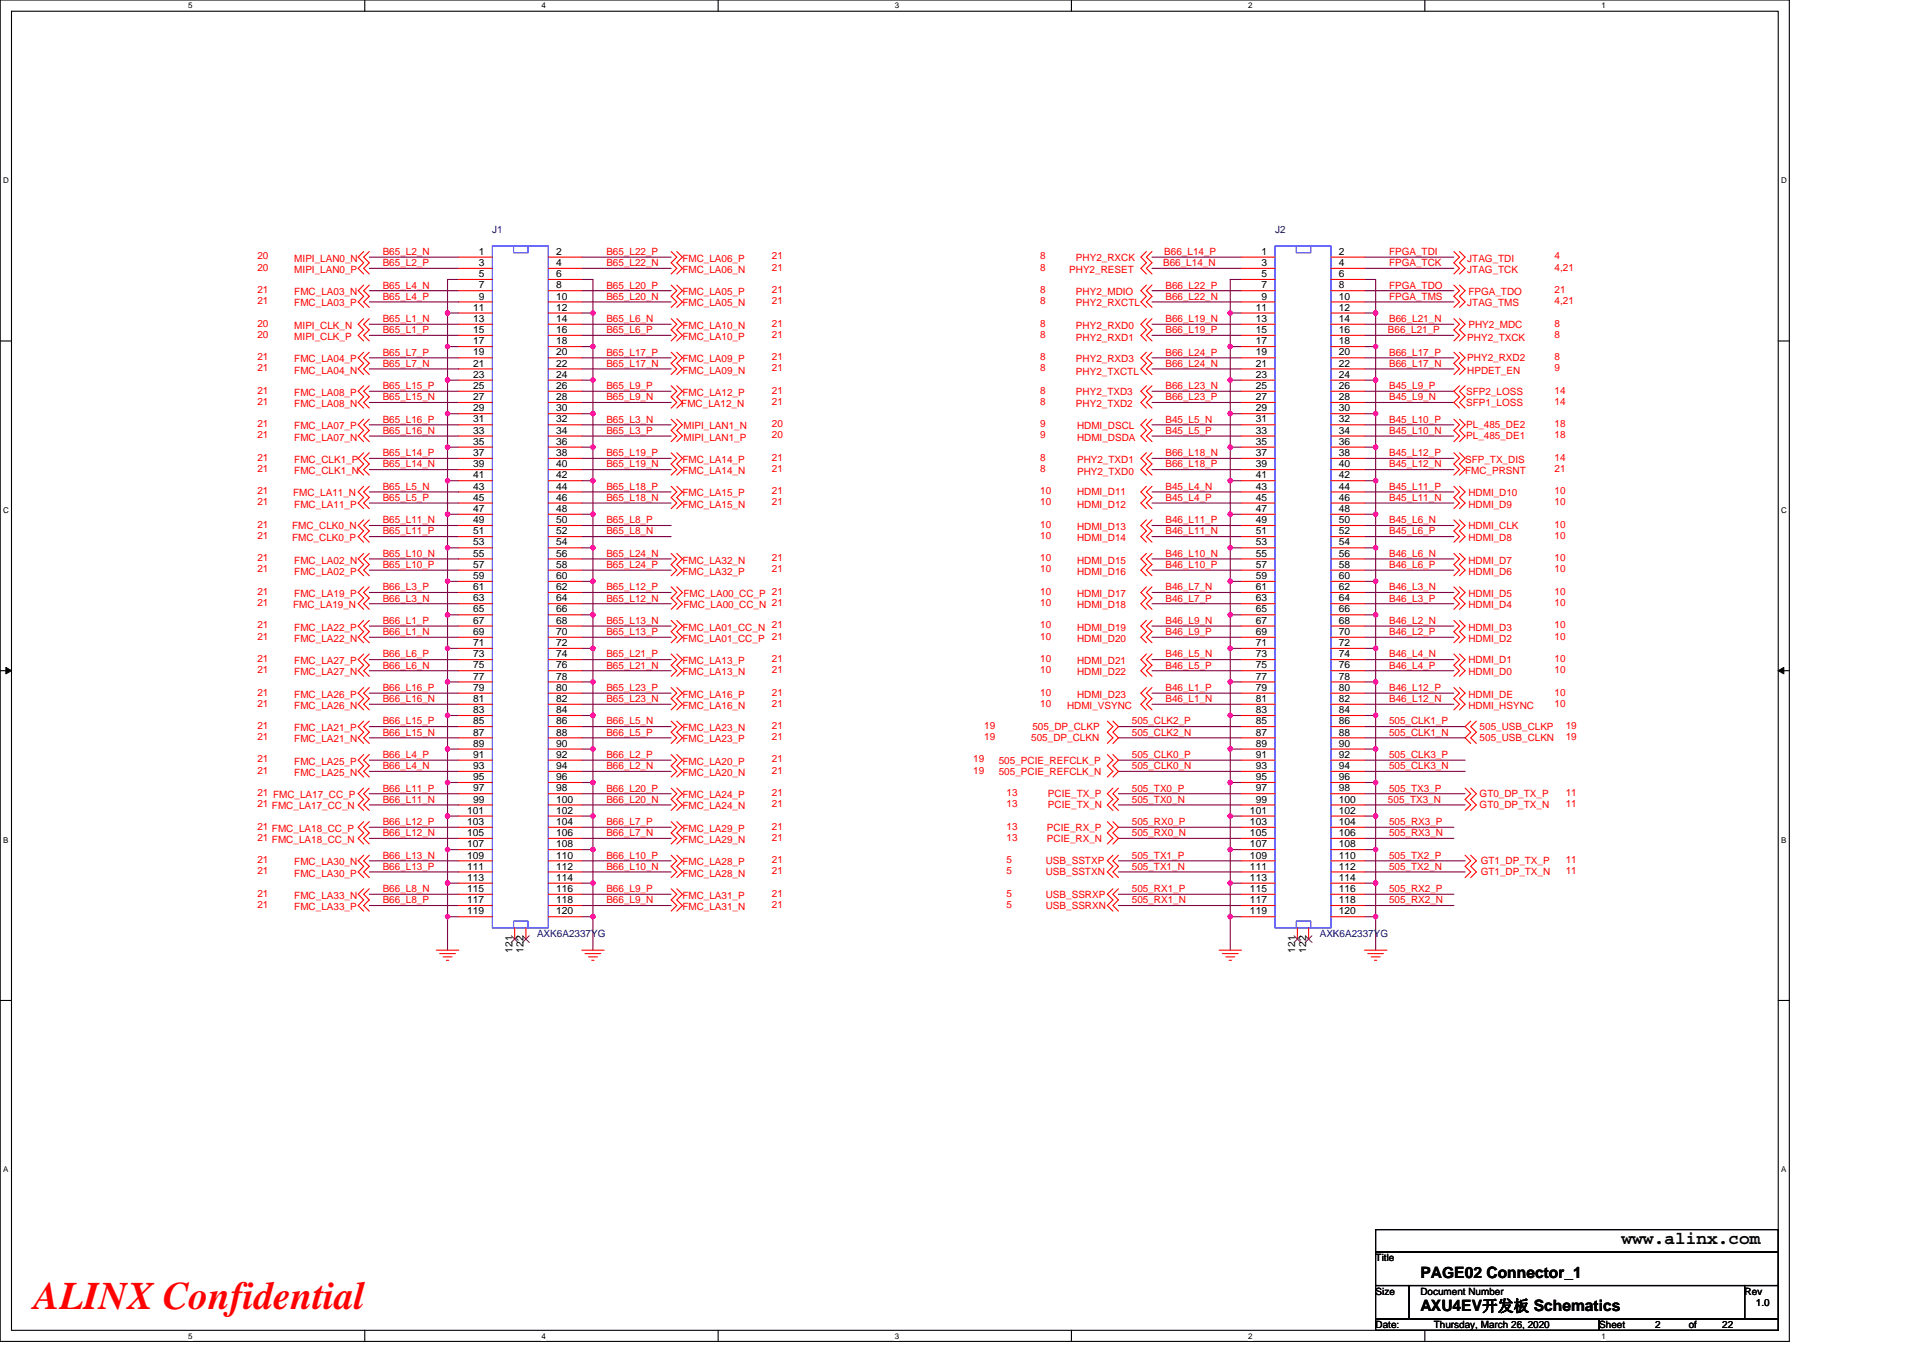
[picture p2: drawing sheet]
<svg xmlns="http://www.w3.org/2000/svg" width="297mm" height="210mm" viewBox="0 0 297 210" stroke-linecap="round" stroke-linejoin="round" font-family="sans-serif">
<defs><g id="words">
<text font-size="6" fill="#f00" x="5.2" y="202.3">ALINX Confidential</text>
<text font-size="2.8" x="250.5" y="192.3">www.alinx.com</text>
<g font-size="2.4">
<text x="219.4" y="197.4">PAGE02 Connector_1</text>
<text x="219.4" y="202.6">AXU4EV开发板 Schematics</text>
</g>
<g font-size="1.5" fill="#000080">
<text x="76" y="35.9">J1</text>
<text x="197" y="35.9">J2</text>
<text x="82.9" y="144.8">AXK6A2337YG</text>
<text x="203.9" y="144.8">AXK6A2337YG</text>
</g>
<g font-size="1.5" fill="#f00">
<text x="39.8" y="40.1">20</text>
<text x="39.8" y="41.8">20</text>
<text x="45.5" y="40.4">MIPI_LAN0_N</text>
<text x="59.1" y="39.4">B65_L2_N</text>
<text x="59.1" y="41.1">B65_L2_P</text>
<text x="93.7" y="39.4">B65_L22_P</text>
<text x="93.7" y="41.1">B65_L22_N</text>
<text x="105.4" y="40.4">FMC_LA06_P</text>
<text x="119.2" y="40.1">21</text>
<text x="119.2" y="41.8">21</text>
<text x="160.7" y="41.8">8</text>
<text x="160.7" y="40.1">8</text>
<text x="166.2" y="40.3">PHY2_RXCK</text>
<text x="179.7" y="41.1">B66_L14_N</text>
<text x="179.8" y="39.4">B66_L14_P</text>
<text x="214.6" y="39.4">FPGA_TDI</text>
<text x="214.6" y="41.1">FPGA_TCK</text>
<text x="226.6" y="40.4">JTAG_TDI</text>
<text x="240.1" y="41.8">4,21</text>
<text x="240.1" y="40.1">4</text>
<text x="39.8" y="47">21</text>
<text x="39.8" y="45.3">21</text>
<text x="45.5" y="47.3">FMC_LA03_P</text>
<text x="45.5" y="45.6">FMC_LA03_N</text>
<text x="45.5" y="42.2">MIPI_LAN0_P</text>
<text x="59.1" y="44.6">B65_L4_N</text>
<text x="59.1" y="46.3">B65_L4_P</text>
<text x="93.7" y="44.6">B65_L20_P</text>
<text x="93.7" y="46.3">B65_L20_N</text>
<text x="105.4" y="42.2">FMC_LA06_N</text>
<text x="105.4" y="47.3">FMC_LA05_N</text>
<text x="105.4" y="45.6">FMC_LA05_P</text>
<text x="119.2" y="47">21</text>
<text x="119.2" y="45.3">21</text>
<text x="160.7" y="47">8</text>
<text x="160.7" y="45.3">8</text>
<text x="165.2" y="42.2">PHY2_RESET</text>
<text x="166.2" y="47.3">PHY2_RXCTL</text>
<text x="166.2" y="45.6">PHY2_MDIO</text>
<text x="180" y="46.3">B66_L22_N</text>
<text x="180" y="44.6">B66_L22_P</text>
<text x="214.6" y="44.6">FPGA_TDO</text>
<text x="214.6" y="46.3">FPGA_TMS</text>
<text x="226.6" y="42.2">JTAG_TCK</text>
<text x="226.6" y="47.3">JTAG_TMS</text>
<text x="226.8" y="45.6">FPGA_TDO</text>
<text x="240.1" y="45.3">21</text>
<text x="240.1" y="47">4,21</text>
<text x="39.8" y="50.5">20</text>
<text x="39.8" y="52.2">20</text>
<text x="45.5" y="50.8">MIPI_CLK_N</text>
<text x="45.5" y="52.5">MIPI_CLK_P</text>
<text x="59.1" y="49.8">B65_L1_N</text>
<text x="59.1" y="51.5">B65_L1_P</text>
<text x="93.7" y="49.8">B65_L6_N</text>
<text x="93.7" y="51.5">B65_L6_P</text>
<text x="105.4" y="52.5">FMC_LA10_P</text>
<text x="105.4" y="50.8">FMC_LA10_N</text>
<text x="119.2" y="52.2">21</text>
<text x="119.2" y="50.5">21</text>
<text x="160.7" y="50.5">8</text>
<text x="160.7" y="52.2">8</text>
<text x="166.2" y="50.8">PHY2_RXD0</text>
<text x="166.2" y="52.7">PHY2_RXD1</text>
<text x="180" y="49.8">B66_L19_N</text>
<text x="180" y="51.5">B66_L19_P</text>
<text x="214.4" y="51.5">B66_L21_P</text>
<text x="214.6" y="49.8">B66_L21_N</text>
<text x="226.6" y="52.7">PHY2_TXCK</text>
<text x="226.8" y="50.6">PHY2_MDC</text>
<text x="240.1" y="50.5">8</text>
<text x="240.1" y="52.2">8</text>
<text x="39.8" y="57.4">21</text>
<text x="39.8" y="55.6">21</text>
<text x="45.5" y="57.7">FMC_LA04_N</text>
<text x="45.5" y="56">FMC_LA04_P</text>
<text x="59.1" y="54.9">B65_L7_P</text>
<text x="59.1" y="56.7">B65_L7_N</text>
<text x="93.7" y="54.9">B65_L17_P</text>
<text x="93.7" y="56.7">B65_L17_N</text>
<text x="105.4" y="56">FMC_LA09_P</text>
<text x="105.4" y="57.7">FMC_LA09_N</text>
<text x="119.2" y="55.6">21</text>
<text x="119.2" y="57.4">21</text>
<text x="160.7" y="57.4">8</text>
<text x="160.7" y="55.6">8</text>
<text x="166.2" y="57.9">PHY2_TXCTL</text>
<text x="166.2" y="56">PHY2_RXD3</text>
<text x="180" y="56.7">B66_L24_N</text>
<text x="180" y="54.9">B66_L24_P</text>
<text x="214.6" y="54.9">B66_L17_P</text>
<text x="214.6" y="56.7">B66_L17_N</text>
<text x="226.6" y="55.8">PHY2_RXD2</text>
<text x="226.6" y="57.7">HPDET_EN</text>
<text x="240.1" y="55.6">8</text>
<text x="240.1" y="57.4">9</text>
<text x="39.8" y="66">21</text>
<text x="39.8" y="60.8">21</text>
<text x="39.8" y="62.5">21</text>
<text x="45.5" y="61.2">FMC_LA08_P</text>
<text x="45.5" y="62.9">FMC_LA08_N</text>
<text x="59.1" y="60.1">B65_L15_P</text>
<text x="59.1" y="61.8">B65_L15_N</text>
<text x="59.1" y="65.3">B65_L16_P</text>
<text x="93.7" y="61.8">B65_L9_N</text>
<text x="93.7" y="60.1">B65_L9_P</text>
<text x="93.7" y="65.3">B65_L3_N</text>
<text x="105.2" y="62.9">FMC_LA12_N</text>
<text x="105.4" y="61.2">FMC_LA12_P</text>
<text x="119.2" y="62.5">21</text>
<text x="119.2" y="66">20</text>
<text x="119.2" y="60.8">21</text>
<text x="160.7" y="60.8">8</text>
<text x="160.7" y="62.5">8</text>
<text x="160.7" y="66">9</text>
<text x="166.2" y="61">PHY2_TXD3</text>
<text x="166.2" y="62.9">PHY2_TXD2</text>
<text x="180" y="60.1">B66_L23_N</text>
<text x="180" y="61.8">B66_L23_P</text>
<text x="180" y="65.3">B45_L5_N</text>
<text x="214.6" y="61.8">B45_L9_N</text>
<text x="214.6" y="60.1">B45_L9_P</text>
<text x="214.6" y="65.3">B45_L10_P</text>
<text x="226.5" y="61">SFP2_LOSS</text>
<text x="226.5" y="62.7">SFP1_LOSS</text>
<text x="240.1" y="60.8">14</text>
<text x="240.1" y="62.5">14</text>
<text x="240.1" y="66">18</text>
<text x="39.8" y="71.2">21</text>
<text x="39.8" y="67.7">21</text>
<text x="45.5" y="71.5">FMC_CLK1_P</text>
<text x="45.5" y="66.4">FMC_LA07_P</text>
<text x="45.5" y="68.1">FMC_LA07_N</text>
<text x="59.1" y="67">B65_L16_N</text>
<text x="59.1" y="70.5">B65_L14_P</text>
<text x="93.7" y="67">B65_L3_P</text>
<text x="93.7" y="70.5">B65_L19_P</text>
<text x="105.4" y="71.5">FMC_LA14_P</text>
<text x="105.6" y="66.4">MIPI_LAN1_N</text>
<text x="105.6" y="68.1">MIPI_LAN1_P</text>
<text x="119.2" y="67.7">20</text>
<text x="119.2" y="71.2">21</text>
<text x="160.7" y="67.7">9</text>
<text x="160.7" y="71.2">8</text>
<text x="166.4" y="66.4">HDMI_DSCL</text>
<text x="166.4" y="68.1">HDMI_DSDA</text>
<text x="166.4" y="71.5">PHY2_TXD1</text>
<text x="180" y="67">B45_L5_P</text>
<text x="180" y="70.5">B66_L18_N</text>
<text x="214.6" y="70.5">B45_L12_P</text>
<text x="214.6" y="67">B45_L10_N</text>
<text x="226.3" y="71.5">SFP_TX_DIS</text>
<text x="226.5" y="66.2">PL_485_DE2</text>
<text x="226.5" y="67.9">PL_485_DE1</text>
<text x="240.1" y="71.2">14</text>
<text x="240.1" y="67.7">18</text>
<text x="39.8" y="72.9">21</text>
<text x="39.8" y="76.4">21</text>
<text x="45.3" y="76.7">FMC_LA11_N</text>
<text x="45.5" y="73.3">FMC_CLK1_N</text>
<text x="59.1" y="72.2">B65_L14_N</text>
<text x="59.1" y="75.7">B65_L5_N</text>
<text x="59.1" y="77.4">B65_L5_P</text>
<text x="93.7" y="75.7">B65_L18_P</text>
<text x="93.7" y="77.4">B65_L18_N</text>
<text x="93.7" y="72.2">B65_L19_N</text>
<text x="105.4" y="73.3">FMC_LA14_N</text>
<text x="105.4" y="76.7">FMC_LA15_P</text>
<text x="119.2" y="72.9">21</text>
<text x="119.2" y="76.4">21</text>
<text x="160.7" y="76.4">10</text>
<text x="160.7" y="72.9">8</text>
<text x="166.4" y="76.5">HDMI_D11</text>
<text x="166.4" y="73.4">PHY2_TXD0</text>
<text x="180" y="72.2">B66_L18_P</text>
<text x="180" y="75.7">B45_L4_N</text>
<text x="180" y="77.4">B45_L4_P</text>
<text x="214.6" y="77.4">B45_L11_N</text>
<text x="214.6" y="75.7">B45_L11_P</text>
<text x="214.6" y="72.2">B45_L12_N</text>
<text x="226.3" y="73.3">FMC_PRSNT</text>
<text x="226.8" y="76.7">HDMI_D10</text>
<text x="240.1" y="76.4">10</text>
<text x="240.1" y="72.9">21</text>
<text x="39.8" y="78.1">21</text>
<text x="39.8" y="83.3">21</text>
<text x="39.8" y="81.6">21</text>
<text x="45.1" y="83.6">FMC_CLK0_P</text>
<text x="45.1" y="81.7">FMC_CLK0_N</text>
<text x="45.5" y="78.4">FMC_LA11_P</text>
<text x="59.1" y="80.9">B65_L11_N</text>
<text x="59.1" y="82.6">B65_L11_P</text>
<text x="93.7" y="80.9">B65_L8_P</text>
<text x="93.7" y="82.6">B65_L8_N</text>
<text x="105.4" y="78.4">FMC_LA15_N</text>
<text x="119.2" y="78.1">21</text>
<text x="160.7" y="83.3">10</text>
<text x="160.7" y="81.6">10</text>
<text x="160.7" y="78.1">10</text>
<text x="166.4" y="83.6">HDMI_D14</text>
<text x="166.4" y="81.9">HDMI_D13</text>
<text x="166.4" y="78.4">HDMI_D12</text>
<text x="180" y="80.9">B46_L11_P</text>
<text x="180" y="82.6">B46_L11_N</text>
<text x="214.6" y="80.9">B45_L6_N</text>
<text x="214.6" y="82.6">B45_L6_P</text>
<text x="226.8" y="83.6">HDMI_D8</text>
<text x="226.8" y="81.7">HDMI_CLK</text>
<text x="226.8" y="78.4">HDMI_D9</text>
<text x="240.1" y="83.3">10</text>
<text x="240.1" y="81.6">10</text>
<text x="240.1" y="78.1">10</text>
<text x="39.8" y="88.5">21</text>
<text x="39.8" y="86.7">21</text>
<text x="45.5" y="88.8">FMC_LA02_P</text>
<text x="45.5" y="87.1">FMC_LA02_N</text>
<text x="59.1" y="86">B65_L10_N</text>
<text x="59.1" y="87.8">B65_L10_P</text>
<text x="93.7" y="86">B65_L24_N</text>
<text x="93.7" y="87.8">B65_L24_P</text>
<text x="105.4" y="88.8">FMC_LA32_P</text>
<text x="105.4" y="87.1">FMC_LA32_N</text>
<text x="119.2" y="88.5">21</text>
<text x="119.2" y="86.7">21</text>
<text x="160.7" y="88.5">10</text>
<text x="160.7" y="86.7">10</text>
<text x="166.4" y="88.8">HDMI_D16</text>
<text x="166.4" y="87.1">HDMI_D15</text>
<text x="180" y="86">B46_L10_N</text>
<text x="180" y="87.8">B46_L10_P</text>
<text x="214.6" y="86">B46_L6_N</text>
<text x="214.6" y="87.8">B46_L6_P</text>
<text x="226.8" y="87.1">HDMI_D7</text>
<text x="226.8" y="88.8">HDMI_D6</text>
<text x="240.1" y="86.7">10</text>
<text x="240.1" y="88.5">10</text>
<text x="39.8" y="91.9">21</text>
<text x="39.8" y="93.6">21</text>
<text x="45.3" y="94">FMC_LA19_N</text>
<text x="45.5" y="92.3">FMC_LA19_P</text>
<text x="59.1" y="91.2">B66_L3_P</text>
<text x="59.1" y="92.9">B66_L3_N</text>
<text x="93.7" y="91.2">B65_L12_P</text>
<text x="93.7" y="92.9">B65_L12_N</text>
<text x="105.6" y="92.3">FMC_LA00_CC_P 21</text>
<text x="105.6" y="94">FMC_LA00_CC_N 21</text>
<text x="160.7" y="93.6">10</text>
<text x="160.7" y="91.9">10</text>
<text x="166.4" y="94">HDMI_D18</text>
<text x="166.4" y="92.3">HDMI_D17</text>
<text x="180" y="91.2">B46_L7_N</text>
<text x="180" y="92.9">B46_L7_P</text>
<text x="214.6" y="91.2">B46_L3_N</text>
<text x="214.6" y="92.9">B46_L3_P</text>
<text x="226.8" y="92.3">HDMI_D5</text>
<text x="226.8" y="94">HDMI_D4</text>
<text x="240.1" y="91.9">10</text>
<text x="240.1" y="93.6">10</text>
<text x="39.8" y="97.1">21</text>
<text x="39.8" y="98.8">21</text>
<text x="45.5" y="97.4">FMC_LA22_P</text>
<text x="45.5" y="99.2">FMC_LA22_N</text>
<text x="59.1" y="101.6">B66_L6_P</text>
<text x="59.1" y="96.4">B66_L1_P</text>
<text x="59.1" y="98.1">B66_L1_N</text>
<text x="93.7" y="101.6">B65_L21_P</text>
<text x="93.7" y="96.4">B65_L13_N</text>
<text x="93.7" y="98.1">B65_L13_P</text>
<text x="105.4" y="99.2">FMC_LA01_CC_P</text>
<text x="105.4" y="97.4">FMC_LA01_CC_N 21</text>
<text x="119.2" y="98.8">21</text>
<text x="160.7" y="98.8">10</text>
<text x="160.7" y="97.1">10</text>
<text x="166.4" y="99.2">HDMI_D20</text>
<text x="166.4" y="97.4">HDMI_D19</text>
<text x="180" y="101.6">B46_L5_N</text>
<text x="180" y="96.4">B46_L9_N</text>
<text x="180" y="98.1">B46_L9_P</text>
<text x="214.6" y="96.4">B46_L2_N</text>
<text x="214.6" y="98.1">B46_L2_P</text>
<text x="214.6" y="101.6">B46_L4_N</text>
<text x="226.8" y="97.4">HDMI_D3</text>
<text x="226.8" y="99.2">HDMI_D2</text>
<text x="240.1" y="97.1">10</text>
<text x="240.1" y="98.8">10</text>
<text x="39.8" y="107.5">21</text>
<text x="39.8" y="102.3">21</text>
<text x="39.8" y="104">21</text>
<text x="45.5" y="107.8">FMC_LA26_P</text>
<text x="45.5" y="102.6">FMC_LA27_P</text>
<text x="45.5" y="104.4">FMC_LA27_N</text>
<text x="59.1" y="103.3">B66_L6_N</text>
<text x="59.1" y="106.8">B66_L16_P</text>
<text x="93.7" y="106.8">B65_L23_P</text>
<text x="93.7" y="103.3">B65_L21_N</text>
<text x="105.4" y="102.6">FMC_LA13_P</text>
<text x="105.4" y="104.4">FMC_LA13_N</text>
<text x="105.4" y="107.8">FMC_LA16_P</text>
<text x="119.2" y="102.3">21</text>
<text x="119.2" y="104">21</text>
<text x="119.2" y="107.5">21</text>
<text x="160.7" y="107.5">10</text>
<text x="160.7" y="104">10</text>
<text x="160.7" y="102.3">10</text>
<text x="166.4" y="107.8">HDMI_D23</text>
<text x="166.4" y="104.4">HDMI_D22</text>
<text x="166.4" y="102.6">HDMI_D21</text>
<text x="180" y="106.8">B46_L1_P</text>
<text x="180" y="103.3">B46_L5_P</text>
<text x="214.6" y="106.8">B46_L12_P</text>
<text x="214.6" y="103.3">B46_L4_P</text>
<text x="226.8" y="102.4">HDMI_D1</text>
<text x="226.8" y="104.4">HDMI_D0</text>
<text x="226.8" y="107.8">HDMI_DE</text>
<text x="240.1" y="102.3">10</text>
<text x="240.1" y="104">10</text>
<text x="240.1" y="107.5">10</text>
<text x="39.8" y="112.6">21</text>
<text x="39.8" y="109.2">21</text>
<text x="45.5" y="113">FMC_LA21_P</text>
<text x="45.5" y="109.5">FMC_LA26_N</text>
<text x="59.1" y="111.9">B66_L15_P</text>
<text x="59.1" y="113.7">B66_L15_N</text>
<text x="59.1" y="108.5">B66_L16_N</text>
<text x="93.7" y="108.5">B65_L23_N</text>
<text x="93.7" y="113.7">B66_L5_P</text>
<text x="93.7" y="111.9">B66_L5_N</text>
<text x="105.4" y="109.5">FMC_LA16_N</text>
<text x="105.4" y="113">FMC_LA23_N</text>
<text x="119.2" y="109.2">21</text>
<text x="119.2" y="112.6">21</text>
<text x="152" y="112.6">19</text>
<text x="159.5" y="112.8">505_DP_CLKP</text>
<text x="160.7" y="109.2">10</text>
<text x="164.8" y="109.5">HDMI_VSYNC</text>
<text x="174.8" y="111.9">505_CLK2_P</text>
<text x="174.8" y="113.7">505_CLK2_N</text>
<text x="180" y="108.5">B46_L1_N</text>
<text x="214.6" y="108.5">B46_L12_N</text>
<text x="214.6" y="111.9">505_CLK1_P</text>
<text x="214.6" y="113.7">505_CLK1_N</text>
<text x="226.8" y="109.5">HDMI_HSYNC</text>
<text x="228.6" y="112.8">505_USB_CLKP</text>
<text x="240.1" y="109.2">10</text>
<text x="241.8" y="112.6">19</text>
<text x="39.8" y="119.5">21</text>
<text x="39.8" y="117.8">21</text>
<text x="39.8" y="114.4">21</text>
<text x="45.5" y="119.9">FMC_LA25_N</text>
<text x="45.5" y="118.2">FMC_LA25_P</text>
<text x="45.5" y="114.7">FMC_LA21_N</text>
<text x="59.1" y="117.1">B66_L4_P</text>
<text x="59.1" y="118.9">B66_L4_N</text>
<text x="93.7" y="117.1">B66_L2_P</text>
<text x="93.7" y="118.9">B66_L2_N</text>
<text x="105.4" y="114.7">FMC_LA23_P</text>
<text x="105.4" y="119.9">FMC_LA20_N</text>
<text x="105.4" y="118.2">FMC_LA20_P</text>
<text x="119.2" y="114.4">21</text>
<text x="119.2" y="119.5">21</text>
<text x="119.2" y="117.8">21</text>
<text x="150.3" y="117.8">19</text>
<text x="150.3" y="119.5">19</text>
<text x="152" y="114.4">19</text>
<text x="154.3" y="118">505_PCIE_REFCLK_P</text>
<text x="154.3" y="119.7">505_PCIE_REFCLK_N</text>
<text x="159.3" y="114.5">505_DP_CLKN</text>
<text x="174.8" y="118.9">505_CLK0_N</text>
<text x="174.8" y="117.1">505_CLK0_P</text>
<text x="214.6" y="117.1">505_CLK3_P</text>
<text x="214.6" y="118.9">505_CLK3_N</text>
<text x="228.6" y="114.5">505_USB_CLKN</text>
<text x="241.8" y="114.4">19</text>
<text x="39.8" y="123">21 FMC_LA17_CC_P</text>
<text x="39.8" y="124.7">21 FMC_LA17_CC_N</text>
<text x="59.1" y="122.3">B66_L11_P</text>
<text x="59.1" y="124">B66_L11_N</text>
<text x="93.7" y="122.3">B66_L20_P</text>
<text x="93.7" y="124">B66_L20_N</text>
<text x="105.4" y="123.3">FMC_LA24_P</text>
<text x="105.4" y="125.1">FMC_LA24_N</text>
<text x="119.2" y="123">21</text>
<text x="119.2" y="124.7">21</text>
<text x="155.5" y="123">13</text>
<text x="155.5" y="124.7">13</text>
<text x="161.9" y="123.2">PCIE_TX_P</text>
<text x="161.9" y="124.9">PCIE_TX_N</text>
<text x="174.8" y="124">505_TX0_N</text>
<text x="174.8" y="122.3">505_TX0_P</text>
<text x="214.4" y="124">505_TX3_N</text>
<text x="214.6" y="122.3">505_TX3_P</text>
<text x="228.6" y="123.2">GT0_DP_TX_P</text>
<text x="228.6" y="124.9">GT0_DP_TX_N</text>
<text x="241.8" y="123">11</text>
<text x="241.8" y="124.7">11</text>
<text x="39.8" y="129.9">21 FMC_LA18_CC_N</text>
<text x="39.8" y="128.2">21 FMC_LA18_CC_P</text>
<text x="59.1" y="129.2">B66_L12_N</text>
<text x="59.1" y="127.5">B66_L12_P</text>
<text x="93.7" y="127.5">B66_L7_P</text>
<text x="93.7" y="129.2">B66_L7_N</text>
<text x="105.4" y="128.5">FMC_LA29_P</text>
<text x="105.4" y="130.3">FMC_LA29_N</text>
<text x="119.2" y="128.2">21</text>
<text x="119.2" y="129.9">21</text>
<text x="155.5" y="129.9">13</text>
<text x="155.5" y="128.2">13</text>
<text x="161.7" y="130.1">PCIE_RX_N</text>
<text x="161.7" y="128.4">PCIE_RX_P</text>
<text x="174.8" y="127.5">505_RX0_P</text>
<text x="174.8" y="129.2">505_RX0_N</text>
<text x="214.6" y="127.5">505_RX3_P</text>
<text x="214.6" y="129.2">505_RX3_N</text>
<text x="39.8" y="135.1">21</text>
<text x="39.8" y="133.4">21</text>
<text x="45.5" y="135.4">FMC_LA30_P</text>
<text x="45.5" y="133.7">FMC_LA30_N</text>
<text x="59.1" y="137.8">B66_L8_N</text>
<text x="59.1" y="132.7">B66_L13_N</text>
<text x="59.1" y="134.4">B66_L13_P</text>
<text x="93.7" y="132.7">B66_L10_P</text>
<text x="93.7" y="134.4">B66_L10_N</text>
<text x="93.7" y="137.8">B66_L9_P</text>
<text x="105.4" y="133.7">FMC_LA28_P</text>
<text x="105.4" y="135.4">FMC_LA28_N</text>
<text x="119.2" y="133.4">21</text>
<text x="119.2" y="135.1">21</text>
<text x="155.5" y="135.1">5</text>
<text x="155.5" y="133.4">5</text>
<text x="161.5" y="135.3">USB_SSTXN</text>
<text x="161.5" y="133.5">USB_SSTXP</text>
<text x="174.8" y="137.8">505_RX1_P</text>
<text x="174.8" y="134.4">505_TX1_N</text>
<text x="174.8" y="132.7">505_TX1_P</text>
<text x="214.6" y="132.7">505_TX2_P</text>
<text x="214.6" y="134.4">505_TX2_N</text>
<text x="214.6" y="137.8">505_RX2_P</text>
<text x="228.7" y="133.5">GT1_DP_TX_P</text>
<text x="228.7" y="135.3">GT1_DP_TX_N</text>
<text x="241.8" y="133.4">11</text>
<text x="241.8" y="135.1">11</text>
<text x="39.8" y="140.3">21</text>
<text x="39.8" y="138.5">21</text>
<text x="45.5" y="140.6">FMC_LA33_P</text>
<text x="45.5" y="138.9">FMC_LA33_N</text>
<text x="59.1" y="139.6">B66_L8_P</text>
<text x="93.7" y="139.6">B66_L9_N</text>
<text x="105.4" y="138.9">FMC_LA31_P</text>
<text x="105.4" y="140.6">FMC_LA31_N</text>
<text x="119.2" y="138.5">21</text>
<text x="119.2" y="140.3">21</text>
<text x="155.5" y="140.3">5</text>
<text x="155.5" y="138.5">5</text>
<text x="161.5" y="140.4">USB_SSRXN</text>
<text x="161.5" y="138.7">USB_SSRXP</text>
<text x="174.8" y="139.6">505_RX1_N</text>
<text x="214.6" y="139.6">505_RX2_N</text>
</g>
<g font-size="1.5">
<text x="74" y="39.4">1</text>
<text x="74" y="41.1">3</text>
<text x="85.9" y="39.4">2</text>
<text x="85.9" y="41.1">4</text>
<text x="194.9" y="39.4">1</text>
<text x="194.9" y="41.1">3</text>
<text x="206.8" y="39.4">2</text>
<text x="206.8" y="41.1">4</text>
<text x="74" y="42.8">5</text>
<text x="74" y="44.6">7</text>
<text x="74" y="46.3">9</text>
<text x="85.9" y="42.8">6</text>
<text x="85.9" y="44.6">8</text>
<text x="85.9" y="46.3">10</text>
<text x="194.9" y="42.8">5</text>
<text x="194.9" y="44.6">7</text>
<text x="194.9" y="46.3">9</text>
<text x="206.8" y="42.8">6</text>
<text x="206.8" y="44.6">8</text>
<text x="206.8" y="46.3">10</text>
<text x="73.1" y="48">11</text>
<text x="73.1" y="49.7">13</text>
<text x="73.1" y="51.5">15</text>
<text x="73.1" y="53.2">17</text>
<text x="85.9" y="48">12</text>
<text x="85.9" y="49.7">14</text>
<text x="85.9" y="51.5">16</text>
<text x="85.9" y="53.2">18</text>
<text x="194" y="48">11</text>
<text x="194" y="49.7">13</text>
<text x="194" y="51.5">15</text>
<text x="194" y="53.2">17</text>
<text x="206.8" y="48">12</text>
<text x="206.8" y="49.7">14</text>
<text x="206.8" y="51.5">16</text>
<text x="206.8" y="53.2">18</text>
<text x="73.1" y="54.9">19</text>
<text x="73.1" y="56.6">21</text>
<text x="73.1" y="58.4">23</text>
<text x="85.9" y="54.9">20</text>
<text x="85.9" y="56.6">22</text>
<text x="85.9" y="58.4">24</text>
<text x="194" y="54.9">19</text>
<text x="194" y="56.6">21</text>
<text x="194" y="58.4">23</text>
<text x="206.8" y="54.9">20</text>
<text x="206.8" y="56.6">22</text>
<text x="206.8" y="58.4">24</text>
<text x="73.1" y="60.1">25</text>
<text x="73.1" y="61.8">27</text>
<text x="73.1" y="63.6">29</text>
<text x="73.1" y="65.3">31</text>
<text x="85.9" y="60.1">26</text>
<text x="85.9" y="61.8">28</text>
<text x="85.9" y="63.6">30</text>
<text x="85.9" y="65.3">32</text>
<text x="194" y="60.1">25</text>
<text x="194" y="61.8">27</text>
<text x="194" y="63.6">29</text>
<text x="194" y="65.3">31</text>
<text x="206.8" y="60.1">26</text>
<text x="206.8" y="61.8">28</text>
<text x="206.8" y="63.6">30</text>
<text x="206.8" y="65.3">32</text>
<text x="73.1" y="67">33</text>
<text x="73.1" y="68.7">35</text>
<text x="73.1" y="70.5">37</text>
<text x="85.9" y="67">34</text>
<text x="85.9" y="68.7">36</text>
<text x="85.9" y="70.5">38</text>
<text x="194" y="67">33</text>
<text x="194" y="68.7">35</text>
<text x="194" y="70.5">37</text>
<text x="206.8" y="67">34</text>
<text x="206.8" y="68.7">36</text>
<text x="206.8" y="70.5">38</text>
<text x="73.1" y="72.2">39</text>
<text x="73.1" y="73.9">41</text>
<text x="73.1" y="75.6">43</text>
<text x="73.1" y="77.4">45</text>
<text x="85.9" y="72.2">40</text>
<text x="85.9" y="73.9">42</text>
<text x="85.9" y="75.6">44</text>
<text x="85.9" y="77.4">46</text>
<text x="194" y="72.2">39</text>
<text x="194" y="73.9">41</text>
<text x="194" y="75.6">43</text>
<text x="194" y="77.4">45</text>
<text x="206.8" y="72.2">40</text>
<text x="206.8" y="73.9">42</text>
<text x="206.8" y="75.6">44</text>
<text x="206.8" y="77.4">46</text>
<text x="73.1" y="79.1">47</text>
<text x="73.1" y="80.8">49</text>
<text x="73.1" y="82.5">51</text>
<text x="85.9" y="79.1">48</text>
<text x="85.9" y="80.8">50</text>
<text x="85.9" y="82.5">52</text>
<text x="194" y="79.1">47</text>
<text x="194" y="80.8">49</text>
<text x="194" y="82.5">51</text>
<text x="206.8" y="79.1">48</text>
<text x="206.8" y="80.8">50</text>
<text x="206.8" y="82.5">52</text>
<text x="73.1" y="84.3">53</text>
<text x="73.1" y="86">55</text>
<text x="73.1" y="87.7">57</text>
<text x="73.1" y="89.5">59</text>
<text x="85.9" y="84.3">54</text>
<text x="85.9" y="86">56</text>
<text x="85.9" y="87.7">58</text>
<text x="85.9" y="89.5">60</text>
<text x="194" y="84.3">53</text>
<text x="194" y="86">55</text>
<text x="194" y="87.7">57</text>
<text x="194" y="89.5">59</text>
<text x="206.8" y="84.3">54</text>
<text x="206.8" y="86">56</text>
<text x="206.8" y="87.7">58</text>
<text x="206.8" y="89.5">60</text>
<text x="73.1" y="91.2">61</text>
<text x="73.1" y="92.9">63</text>
<text x="73.1" y="94.6">65</text>
<text x="85.9" y="91.2">62</text>
<text x="85.9" y="92.9">64</text>
<text x="85.9" y="94.6">66</text>
<text x="194" y="91.2">61</text>
<text x="194" y="92.9">63</text>
<text x="194" y="94.6">65</text>
<text x="206.8" y="91.2">62</text>
<text x="206.8" y="92.9">64</text>
<text x="206.8" y="94.6">66</text>
<text x="73.1" y="96.4">67</text>
<text x="73.1" y="98.1">69</text>
<text x="73.1" y="99.8">71</text>
<text x="73.1" y="101.6">73</text>
<text x="85.9" y="96.4">68</text>
<text x="85.9" y="98.1">70</text>
<text x="85.9" y="99.8">72</text>
<text x="85.9" y="101.6">74</text>
<text x="194" y="96.4">67</text>
<text x="194" y="98.1">69</text>
<text x="194" y="99.8">71</text>
<text x="194" y="101.6">73</text>
<text x="206.8" y="96.4">68</text>
<text x="206.8" y="98.1">70</text>
<text x="206.8" y="99.8">72</text>
<text x="206.8" y="101.6">74</text>
<text x="73.1" y="103.3">75</text>
<text x="73.1" y="105">77</text>
<text x="73.1" y="106.7">79</text>
<text x="85.9" y="103.3">76</text>
<text x="85.9" y="105">78</text>
<text x="85.9" y="106.7">80</text>
<text x="194" y="103.3">75</text>
<text x="194" y="105">77</text>
<text x="194" y="106.7">79</text>
<text x="206.8" y="103.3">76</text>
<text x="206.8" y="105">78</text>
<text x="206.8" y="106.7">80</text>
<text x="73.1" y="108.5">81</text>
<text x="73.1" y="110.2">83</text>
<text x="73.1" y="111.9">85</text>
<text x="73.1" y="113.6">87</text>
<text x="85.9" y="108.5">82</text>
<text x="85.9" y="110.2">84</text>
<text x="85.9" y="111.9">86</text>
<text x="85.9" y="113.6">88</text>
<text x="194" y="108.5">81</text>
<text x="194" y="110.2">83</text>
<text x="194" y="111.9">85</text>
<text x="194" y="113.6">87</text>
<text x="206.8" y="108.5">82</text>
<text x="206.8" y="110.2">84</text>
<text x="206.8" y="111.9">86</text>
<text x="206.8" y="113.6">88</text>
<text x="73.1" y="115.4">89</text>
<text x="73.1" y="117.1">91</text>
<text x="73.1" y="118.8">93</text>
<text x="85.9" y="115.4">90</text>
<text x="85.9" y="117.1">92</text>
<text x="85.9" y="118.8">94</text>
<text x="194" y="115.4">89</text>
<text x="194" y="117.1">91</text>
<text x="194" y="118.8">93</text>
<text x="206.8" y="115.4">90</text>
<text x="206.8" y="117.1">92</text>
<text x="206.8" y="118.8">94</text>
<text x="72.2" y="125.7">101</text>
<text x="73.1" y="120.5">95</text>
<text x="73.1" y="122.3">97</text>
<text x="73.1" y="124">99</text>
<text x="85.9" y="120.5">96</text>
<text x="85.9" y="122.3">98</text>
<text x="85.9" y="124">100</text>
<text x="85.9" y="125.7">102</text>
<text x="193.1" y="125.7">101</text>
<text x="194" y="120.5">95</text>
<text x="194" y="122.3">97</text>
<text x="194" y="124">99</text>
<text x="206.8" y="120.5">96</text>
<text x="206.8" y="122.3">98</text>
<text x="206.8" y="124">100</text>
<text x="206.8" y="125.7">102</text>
<text x="72.2" y="127.5">103</text>
<text x="72.2" y="129.2">105</text>
<text x="72.2" y="130.9">107</text>
<text x="85.9" y="127.5">104</text>
<text x="85.9" y="129.2">106</text>
<text x="85.9" y="130.9">108</text>
<text x="193.1" y="127.5">103</text>
<text x="193.1" y="129.2">105</text>
<text x="193.1" y="130.9">107</text>
<text x="206.8" y="127.5">104</text>
<text x="206.8" y="129.2">106</text>
<text x="206.8" y="130.9">108</text>
<text x="72.2" y="132.7">109</text>
<text x="72.2" y="134.4">111</text>
<text x="72.2" y="136.1">113</text>
<text x="72.2" y="137.8">115</text>
<text x="85.9" y="132.7">110</text>
<text x="85.9" y="134.4">112</text>
<text x="85.9" y="136.1">114</text>
<text x="85.9" y="137.8">116</text>
<text x="193.1" y="132.7">109</text>
<text x="193.1" y="134.4">111</text>
<text x="193.1" y="136.1">113</text>
<text x="193.1" y="137.8">115</text>
<text x="206.8" y="132.7">110</text>
<text x="206.8" y="134.4">112</text>
<text x="206.8" y="136.1">114</text>
<text x="206.8" y="137.8">116</text>
<text x="72.2" y="139.6">117</text>
<text x="72.2" y="141.3">119</text>
<text x="85.9" y="139.6">118</text>
<text x="85.9" y="141.3">120</text>
<text x="193.1" y="139.6">117</text>
<text x="193.1" y="141.3">119</text>
<text x="206.8" y="139.6">118</text>
<text x="206.8" y="141.3">120</text>
<text x="79.1" y="147.2" transform="rotate(-90 79.1 147.2)">121</text>
<text x="80.9" y="147.2" transform="rotate(-90 80.9 147.2)">122</text>
<text x="200" y="147.2" transform="rotate(-90 200 147.2)">121</text>
<text x="201.8" y="147.2" transform="rotate(-90 201.8 147.2)">122</text>
<text x="212.5" y="194.9">Title</text>
<text x="212.5" y="200">Size</text>
<text x="219.4" y="200">Document Number</text>
<text x="269.5" y="200">Rev</text>
<text x="271.2" y="201.8">1.0</text>
<text x="212.5" y="205.2">Date:</text>
<text x="221.5" y="205.2">Thursday, March 26, 2020</text>
<text x="247" y="205.2">Sheet</text>
<text x="255.7" y="205.2">2</text>
<text x="260.9" y="205.2">of</text>
<text x="266" y="205.2">22</text>
</g>
<g font-size="1.2">
<text x="29.1" y="1.3">5</text>
<text x="83.6" y="1.3">4</text>
<text x="138.2" y="1.3">3</text>
<text x="192.8" y="1.3">2</text>
<text x="247.4" y="1.3">1</text>
<text x=".5" y="28.3">D</text>
<text x="275.1" y="28.3">D</text>
<text x=".5" y="79.2">C</text>
<text x="275.1" y="79.2">C</text>
<text x=".5" y="130.2">B</text>
<text x="275.1" y="130.2">B</text>
<text x=".5" y="181.1">A</text>
<text x="275.1" y="181.1">A</text>
<text x="29.1" y="206.8">5</text>
<text x="83.6" y="206.8">4</text>
<text x="138.2" y="206.8">3</text>
<text x="192.8" y="206.8">2</text>
<text x="247.4" y="206.8">1</text>
</g>
</g></defs>
<path d="M0 0h276.4v207.3h-276.4zM1.8 1.7h272.9v203.8h-272.9z" fill="none" stroke="#000" stroke-width=".17"/>
<g fill="#fff">
<path d="M29.1 .2h.6v1.4h-.6z"/>
<path d="M29.1 205.7h.6v1.4h-.6z"/>
</g>
<path d="M56.3 0v1.7M56.3 205.5v1.8" fill="none" stroke="#000" stroke-width=".17"/>
<g fill="#fff">
<path d="M83.6 .2h.7v1.4h-.7z"/>
<path d="M83.6 205.7h.7v1.4h-.7z"/>
</g>
<path d="M110.9 0v1.7M110.9 205.5v1.8" fill="none" stroke="#000" stroke-width=".17"/>
<g fill="#fff">
<path d="M138.2 .2h.7v1.4h-.7z"/>
<path d="M138.2 205.7h.7v1.4h-.7z"/>
</g>
<path d="M165.5 0v1.7M165.5 205.5v1.8" fill="none" stroke="#000" stroke-width=".17"/>
<g fill="#fff">
<path d="M192.8 .2h.6v1.4h-.6z"/>
<path d="M192.8 205.7h.6v1.4h-.6z"/>
</g>
<path d="M220.1 0v1.7M220.1 205.5v1.8" fill="none" stroke="#000" stroke-width=".17"/>
<g fill="#fff">
<path d="M247.4 .2h.6v1.4h-.6z"/>
<path d="M247.4 205.7h.6v1.4h-.6z"/>
<path d="M.5 27.2h.8v1.4h-.8z"/>
<path d="M275.1 27.2h.9v1.4h-.9z"/>
<path d="M.5 78.1h.8v1.4h-.8z"/>
<path d="M275.1 78.1h.9v1.4h-.9z"/>
</g>
<path d="M0 52.7h1.8M274.7 52.7h1.7" fill="none" stroke="#000" stroke-width=".17"/>
<g fill="#fff">
<path d="M.5 129.1h.8v1.4h-.8z"/>
<path d="M275.1 129.1h.8v1.4h-.8z"/>
</g>
<path d="M0 103.6h1.8M274.7 103.6h1.7" fill="none" stroke="#000" stroke-width=".17"/>
<path d="M.9 103.1l.9 .5-.9 .5zM274.7 103.6l.8-.5v1z" fill="#000" stroke="#000" stroke-width=".15"/>
<g fill="#fff">
<path d="M.5 180h.8v1.4h-.8z"/>
<path d="M275.1 180h.8v1.4h-.8z"/>
</g>
<path d="M0 154.6h1.8M274.7 154.6h1.7M212.5 190h62.2v3.5h-62.2zM212.5 193.5h62.2v5.1h-62.2zM212.5 198.6h5.2v5.2h-5.2zM217.7 198.6h51.8v5.2h-51.8zM269.5 198.6h5.2v5.2h-5.2zM212.5 203.8h34.5v1.7h-34.5zM247 203.8h27.7v1.7h-27.7z" fill="none" stroke="#000" stroke-width=".17"/>
<g fill="none" stroke="#800040" stroke-width=".17">
<path d="M57 39.7h13.9M89.9 39.7h13.8M177.9 39.7h13.9M210.8 39.7h13.8M57 44.9h13.9M57 55.3h13.9M57 57h13.9M57 50.1h13.9M57 51.8h13.9M57 46.7h13.9M57 41.5h13.9M69.1 48.4h1.8"/>
<path d="M69.1 53.6h1.8M69.1 58.7h1.8M69.1 48.4v5.2M69.1 53.6v5.1M69.1 58.7v5.2M70.9 43.2h-1.8v5.2M89.9 43.2h1.7v5.2M89.9 48.4h1.7M89.9 53.6h1.7M89.9 58.7h1.7M89.9 44.9h13.8M89.9 46.7h13.8"/>
<path d="M89.9 55.3h13.8M89.9 57h13.8M89.9 41.5h13.8M89.9 50.1h13.8M89.9 51.8h13.8M91.6 58.7v5.2M91.6 48.4v5.2M91.6 53.6v5.1M177.9 46.7h13.9M177.9 44.9h13.9M177.9 50.1h13.9M177.9 51.8h13.9"/>
<path d="M177.9 57h13.9M177.9 55.3h13.9M177.9 41.5h13.9M190 48.4h1.8M190 53.6h1.8M190 58.7h1.8M190 48.4v5.2M190 53.6v5.1M190 58.7v5.2M191.8 43.2h-1.8v5.2M210.8 43.2h1.7v5.2M210.8 58.7h1.7"/>
<path d="M210.8 53.6h1.7M210.8 48.4h1.7M210.8 55.3h13.8M210.8 57h13.8M210.8 44.9h13.8M210.8 50.1h13.8M210.8 51.8h13.8M210.8 46.7h13.8M210.8 41.5h13.8M212.5 48.4v5.2M212.5 53.6v5.1M212.5 58.7v5.2"/>
<path d="M57 62.2h13.9M57 67.4h13.9M57 65.6h13.9M57 70.8h13.9M57 72.6h13.9M57 76h13.9M57 77.7h13.9M57 60.5h13.9M69.1 74.3v5.2M69.1 63.9h1.8M69.1 69.1h1.8M69.1 74.3h1.8"/>
<path d="M69.1 79.5h1.8M69.1 69.1v5.2M69.1 63.9v5.2M69.1 79.5v5.1M89.9 63.9h1.7M89.9 69.1h1.7M89.9 74.3h1.7M89.9 79.5h1.7M89.9 76h13.8M89.9 77.7h13.8M89.9 70.8h13.8M89.9 72.6h13.8"/>
<path d="M89.9 62.2h13.8M89.9 60.5h13.8M89.9 65.6h13.8M89.9 67.4h13.8M91.6 69.1v5.2M91.6 74.3v5.2M91.6 79.5v5.1M91.6 63.9v5.2M177.9 60.5h13.9M177.9 62.2h13.9M177.9 70.8h13.9M177.9 72.6h13.9"/>
<path d="M177.9 65.6h13.9M177.9 67.4h13.9M177.9 76h13.9M177.9 77.7h13.9M190 63.9h1.8M190 69.1h1.8M190 74.3h1.8M190 79.5h1.8M190 79.5v5.1M190 63.9v5.2M190 69.1v5.2M190 74.3v5.2"/>
<path d="M210.8 79.5h1.7M210.8 74.3h1.7M210.8 69.1h1.7M210.8 63.9h1.7M210.8 77.7h13.8M210.8 76h13.8M210.8 70.8h13.8M210.8 72.6h13.8M210.8 62.2h13.8M210.8 60.5h13.8M210.8 67.4h13.8M210.8 65.6h13.8"/>
<path d="M212.5 69.1v5.2M212.5 63.9v5.2M212.5 74.3v5.2M212.5 79.5v5.1M57 91.5h13.9M57 93.3h13.9M57 96.7h13.9M57 98.5h13.9M57 86.4h13.9M57 88.1h13.9M57 81.2h13.9M57 82.9h13.9"/>
<path d="M69.1 95v5.2M69.1 84.6h1.8M69.1 89.8h1.8M69.1 95h1.8M69.1 89.8v5.2M69.1 84.6v5.2M89.9 84.6h1.7M89.9 89.8h1.7M89.9 95h1.7M89.9 96.7h13.8M89.9 98.5h13.8M89.9 86.4h13.8"/>
<path d="M89.9 88.1h13.8M89.9 91.5h13.8M89.9 93.3h13.8M89.9 81.2h13.8M89.9 82.9h13.8M91.6 84.6v5.2M91.6 89.8v5.2M91.6 95v5.2M177.9 81.2h13.9M177.9 82.9h13.9M177.9 96.7h13.9M177.9 98.5h13.9"/>
<path d="M177.9 91.5h13.9M177.9 93.3h13.9M177.9 86.4h13.9M177.9 88.1h13.9M190 84.6h1.8M190 89.8h1.8M190 95h1.8M190 84.6v5.2M190 89.8v5.2M190 95v5.2M210.8 95h1.7M210.8 89.8h1.7"/>
<path d="M210.8 84.6h1.7M210.8 86.4h13.8M210.8 88.1h13.8M210.8 96.7h13.8M210.8 98.5h13.8M210.8 81.2h13.8M210.8 82.9h13.8M210.8 91.5h13.8M210.8 93.3h13.8M212.5 89.8v5.2M212.5 95v5.2M212.5 84.6v5.2"/>
<path d="M57 112.3h13.9M57 114h13.9M57 108.8h13.9M57 107.1h13.9M57 101.9h13.9M57 103.6h13.9M57 117.5h13.9M57 119.2h13.9M69.1 115.7v5.2M69.1 100.2h1.8M69.1 105.4h1.8M69.1 110.6h1.8"/>
<path d="M69.1 115.7h1.8M69.1 100.2v5.2M69.1 105.4v5.2M69.1 110.6v5.1M89.9 100.2h1.7M89.9 105.4h1.7M89.9 110.6h1.7M89.9 115.7h1.7M89.9 107.1h13.8M89.9 108.8h13.8M89.9 103.6h13.8M89.9 101.9h13.8"/>
<path d="M89.9 112.3h13.8M89.9 114h13.8M89.9 117.5h13.8M89.9 119.2h13.8M91.6 100.2v5.2M91.6 105.4v5.2M91.6 110.6v5.1M91.6 115.7v5.2M172.8 119.2h19M172.8 117.5h19M172.8 112.3h19M172.8 114h19"/>
<path d="M177.9 108.8h13.9M177.9 107.1h13.9M177.9 101.9h13.9M177.9 103.6h13.9M190 100.2h1.8M190 105.4h1.8M190 110.6h1.8M190 115.7h1.8M190 115.7v5.2M190 100.2v5.2M190 105.4v5.2M190 110.6v5.1"/>
<path d="M210.8 115.7h1.7M210.8 110.6h1.7M210.8 105.4h1.7M210.8 100.2h1.7M210.8 108.8h13.8M210.8 107.1h13.8M210.8 101.9h13.8M210.8 103.6h13.8M210.8 117.5h15.5M210.8 119.2h15.5M210.8 112.3h15.5M210.8 114h15.5"/>
<path d="M212.5 110.6v5.1M212.5 105.4v5.2M212.5 100.2v5.2M212.5 115.7v5.2M57 133h13.9M57 134.7h13.9M57 122.6h13.9M57 124.4h13.9M57 129.5h13.9M57 127.8h13.9M57 138.2h13.9M57 139.9h13.9"/>
<path d="M69.1 120.9h1.8M69.1 126.1h1.8M69.1 131.3h1.8M69.1 136.5h1.8M69.1 131.3v5.2M69.1 120.9v5.2M69.1 126.1v5.2M69.1 136.5v5.1M89.9 120.9h1.7M89.9 126.1h1.7M89.9 131.3h1.7M89.9 136.5h1.7"/>
<path d="M89.9 122.6h13.8M89.9 124.4h13.8M89.9 133h13.8M89.9 134.7h13.8M89.9 127.8h13.8M89.9 129.5h13.8M89.9 138.2h13.8M89.9 139.9h13.8M91.6 120.9v5.2M91.6 126.1v10.4M91.6 136.5v5.1M172.8 139.9h19"/>
<path d="M172.8 138.2h19M172.8 127.8h19M172.8 129.5h19M172.8 124.4h19M172.8 122.6h19M172.8 134.7h19M172.8 133h19M190 120.9h1.8M190 136.5h1.8M190 131.3h1.8M190 126.1h1.8M190 136.5v5.1"/>
<path d="M190 120.9v5.2M190 126.1v5.2M190 131.3v5.2M210.8 133h15.5M210.8 134.7h15.5M210.8 136.5h1.7M210.8 120.9h1.7M210.8 131.3h1.7v5.2M210.8 126.1h1.7M210.8 127.8h13.8M210.8 129.5h13.8M210.8 138.2h13.8"/>
<path d="M210.8 139.9h13.8M210.8 124.4h15.5M210.8 122.6h15.5M212.5 120.9v5.2M212.5 126.1v5.2M212.5 136.5v5.1M69.1 141.6h1.8M69.1 141.6v5.2M89.9 141.6h1.7M91.6 141.6v5.2M190 141.6h1.8M190 141.6v5.2"/>
<path d="M210.8 141.6h1.7M212.5 141.6v5.2"/>
</g>
<g fill="#f0f" stroke="#f0f" stroke-width=".17">
<circle cx="91.6" cy="69.1" r=".34"/>
<circle cx="91.6" cy="58.7" r=".34"/>
<circle cx="91.6" cy="53.5" r=".33"/>
<circle cx="91.6" cy="48.4" r=".34"/>
<circle cx="69.1" cy="105.4" r=".33"/>
<circle cx="69.1" cy="100.2" r=".34"/>
<circle cx="69.1" cy="48.4" r=".34"/>
<circle cx="69.1" cy="53.5" r=".33"/>
<circle cx="69.1" cy="58.7" r=".34"/>
<circle cx="69.1" cy="63.9" r=".34"/>
<circle cx="69.1" cy="69.1" r=".34"/>
<circle cx="69.1" cy="74.3" r=".34"/>
<circle cx="69.1" cy="79.4" r=".33"/>
<circle cx="69.1" cy="84.6" r=".34"/>
<circle cx="69.1" cy="89.8" r=".34"/>
<circle cx="91.6" cy="89.8" r=".34"/>
<circle cx="69.1" cy="95" r=".34"/>
<circle cx="69.1" cy="110.5" r=".34"/>
<circle cx="69.1" cy="115.7" r=".34"/>
<circle cx="69.1" cy="120.9" r=".34"/>
<circle cx="69.1" cy="126.1" r=".34"/>
<circle cx="69.1" cy="131.3" r=".33"/>
<circle cx="69.1" cy="136.4" r=".34"/>
<circle cx="69.1" cy="141.6" r=".34"/>
<circle cx="91.6" cy="63.9" r=".34"/>
<circle cx="91.6" cy="79.4" r=".33"/>
<circle cx="91.6" cy="74.3" r=".34"/>
<circle cx="91.6" cy="84.6" r=".34"/>
<circle cx="91.6" cy="95" r=".34"/>
<circle cx="91.6" cy="105.4" r=".33"/>
<circle cx="91.6" cy="100.2" r=".34"/>
<circle cx="91.6" cy="110.5" r=".34"/>
<circle cx="91.6" cy="120.9" r=".34"/>
<circle cx="91.6" cy="115.7" r=".34"/>
<circle cx="190" cy="105.4" r=".33"/>
<circle cx="190" cy="100.2" r=".34"/>
<circle cx="212.5" cy="110.5" r=".34"/>
<circle cx="190" cy="110.5" r=".34"/>
<circle cx="190" cy="141.6" r=".34"/>
<circle cx="190" cy="136.4" r=".34"/>
<circle cx="190" cy="53.5" r=".33"/>
<circle cx="190" cy="48.4" r=".34"/>
<circle cx="190" cy="69.1" r=".34"/>
<circle cx="190" cy="84.6" r=".34"/>
<circle cx="190" cy="89.8" r=".34"/>
<circle cx="190" cy="95" r=".34"/>
<circle cx="212.5" cy="63.9" r=".34"/>
<circle cx="212.5" cy="53.5" r=".33"/>
<circle cx="212.5" cy="48.4" r=".34"/>
<circle cx="212.5" cy="141.6" r=".34"/>
<circle cx="212.5" cy="115.7" r=".34"/>
<circle cx="212.5" cy="120.9" r=".34"/>
<circle cx="212.5" cy="105.4" r=".33"/>
<circle cx="212.5" cy="100.2" r=".34"/>
<circle cx="212.5" cy="95" r=".34"/>
<circle cx="212.5" cy="89.8" r=".34"/>
<circle cx="212.5" cy="84.6" r=".34"/>
<circle cx="190" cy="63.9" r=".34"/>
<circle cx="190" cy="58.7" r=".34"/>
<circle cx="212.5" cy="69.1" r=".34"/>
<circle cx="212.5" cy="131.3" r=".33"/>
<circle cx="212.5" cy="126.1" r=".34"/>
<circle cx="190" cy="120.9" r=".34"/>
<circle cx="190" cy="131.3" r=".33"/>
<circle cx="190" cy="126.1" r=".34"/>
<circle cx="212.5" cy="136.4" r=".34"/>
<circle cx="190" cy="115.7" r=".34"/>
<circle cx="91.6" cy="131.3" r=".33"/>
<circle cx="91.6" cy="126.1" r=".34"/>
<circle cx="212.5" cy="58.7" r=".34"/>
<circle cx="212.5" cy="79.4" r=".33"/>
<circle cx="212.5" cy="74.3" r=".34"/>
<circle cx="91.6" cy="141.6" r=".34"/>
<circle cx="91.6" cy="136.4" r=".34"/>
<circle cx="190" cy="79.4" r=".33"/>
<circle cx="190" cy="74.3" r=".34"/>
</g>
<g fill="none" stroke="#f00" stroke-width=".17">
<path d="M56.2 38.9l-.9 .8 .9 .9-.9 .9 .9 .8M57 38.9l-.8 .8 .8 .9-.8 .9 .8 .8M70.9 39.7h5.1M84.7 39.7h5.2M103.7 38.9l.8 .8-.8 .9 .8 .9-.8 .8M104.5 38.9l.9 .8-.9 .9 .9 .9-.9 .8M177.1 38.9l-.9 .8 .9 .9-.9 .9 .9 .8M177.9 38.9l-.8 .8 .8 .9-.8 .9 .8 .8M191.8 39.7h5.2M205.6 39.7h5.2M224.6 38.9l.8 .8-.8 .9 .8 .9-.8 .8M225.4 38.9l.9 .8-.9 .9 .9 .9-.9 .8"/>
<path d="M56.2 44l-.9 .9 .9 .9-.9 .9 .9 .8M56.2 59.6l-.9 .9 .9 .8-.9 .9 .9 .9M56.2 49.2l-.9 .9 .9 .9-.9 .8 .9 .9M56.2 54.4l-.9 .9 .9 .8-.9 .9 .9 .9M57 44l-.8 .9 .8 .9-.8 .9 .8 .8M57 59.6l-.8 .9 .8 .8-.8 .9 .8 .9M57 49.2l-.8 .9 .8 .9-.8 .8 .8 .9M57 54.4l-.8 .9 .8 .8-.8 .9 .8 .9M70.9 41.5h5.1M70.9 43.2h5.1M70.9 44.9h5.1M70.9 46.7h5.1"/>
<path d="M70.9 48.4h5.1M70.9 50.1h5.1M70.9 51.8h5.1M70.9 53.6h5.1M70.9 55.3h5.1M70.9 57h5.1M70.9 58.7h5.1M84.7 41.5h5.2M84.7 43.2h5.2M84.7 44.9h5.2M84.7 46.7h5.2M84.7 48.4h5.2"/>
<path d="M84.7 50.1h5.2M84.7 51.8h5.2M84.7 53.6h5.2M84.7 55.3h5.2M84.7 57h5.2M84.7 58.7h5.2M103.7 59.6l.8 .9-.8 .8 .8 .9-.8 .9M103.7 54.4l.8 .9-.8 .8 .8 .9-.8 .9M103.7 44l.8 .9-.8 .9 .8 .9-.8 .8M103.7 49.2l.8 .9-.8 .9 .8 .8-.8 .9M104.5 59.6l.9 .9-.9 .8 .9 .9-.9 .9M104.5 54.4l.9 .9-.9 .8 .9 .9-.9 .9"/>
<path d="M104.5 44l.9 .9-.9 .9 .9 .9-.9 .8M104.5 49.2l.9 .9-.9 .9 .9 .8-.9 .9M177.1 54.4l-.9 .9 .9 .8-.9 .9 .9 .9M177.1 44l-.9 .9 .9 .9-.9 .9 .9 .8M177.1 59.6l-.9 .9 .9 .8-.9 .9 .9 .9M177.1 49.2l-.9 .9 .9 .9-.9 .8 .9 .9M177.9 54.4l-.8 .9 .8 .8-.8 .9 .8 .9M177.9 44l-.8 .9 .8 .9-.8 .9 .8 .8M177.9 59.6l-.8 .9 .8 .8-.8 .9 .8 .9M177.9 49.2l-.8 .9 .8 .9-.8 .8 .8 .9M191.8 41.5h5.2M191.8 43.2h5.2"/>
<path d="M191.8 44.9h5.2M191.8 46.7h5.2M191.8 48.4h5.2M191.8 50.1h5.2M191.8 51.8h5.2M191.8 53.6h5.2M191.8 55.3h5.2M191.8 57h5.2M191.8 58.7h5.2M205.6 41.5h5.2M205.6 43.2h5.2M205.6 44.9h5.2"/>
<path d="M205.6 46.7h5.2M205.6 48.4h5.2M205.6 50.1h5.2M205.6 51.8h5.2M205.6 53.6h5.2M205.6 55.3h5.2M205.6 57h5.2M205.6 58.7h5.2M224.6 45.8l.8 .9-.8 .8M224.6 54.4l.8 .9-.8 .8 .8 .9-.8 .9M224.6 49.2l.8 .9-.8 .9 .8 .8-.8 .9M224.6 44l.8 .9-.8 .9"/>
<path d="M225.4 54.4l.9 .9-.9 .8 .9 .9-.9 .9M225.4 49.2l.9 .9-.9 .9 .9 .8-.9 .9M225.4 44l.9 .9-.9 .9 .9 .9-.9 .8M225.4 59.6l-.8 .9 .8 .8-.8 .9 .8 .9M226.3 59.6l-.9 .9 .9 .8-.9 .9 .9 .9M56.2 70l-.9 .8 .9 .9-.9 .9 .9 .8M56.2 64.8l-.9 .8 .9 .9-.9 .9 .9 .8M56.2 75.1l-.9 .9 .9 .9-.9 .8 .9 .9M57 70l-.8 .8 .8 .9-.8 .9 .8 .8M57 64.8l-.8 .8 .8 .9-.8 .9 .8 .8M57 75.1l-.8 .9 .8 .9-.8 .8 .8 .9M70.9 60.5h5.1"/>
<path d="M70.9 62.2h5.1M70.9 63.9h5.1M70.9 65.6h5.1M70.9 67.4h5.1M70.9 69.1h5.1M70.9 70.8h5.1M70.9 72.6h5.1M70.9 74.3h5.1M70.9 76h5.1M70.9 77.7h5.1M70.9 79.5h5.1M84.7 60.5h5.2"/>
<path d="M84.7 62.2h5.2M84.7 63.9h5.2M84.7 65.6h5.2M84.7 67.4h5.2M84.7 69.1h5.2M84.7 70.8h5.2M84.7 72.6h5.2M84.7 74.3h5.2M84.7 76h5.2M84.7 77.7h5.2M84.7 79.5h5.2M103.7 70l.8 .8-.8 .9 .8 .9-.8 .8"/>
<path d="M103.7 75.1l.8 .9-.8 .9 .8 .8-.8 .9M103.7 64.8l.8 .8-.8 .9 .8 .9-.8 .8M104.5 70l.9 .8-.9 .9 .9 .9-.9 .8M104.5 75.1l.9 .9-.9 .9 .9 .8-.9 .9M104.5 64.8l.9 .8-.9 .9 .9 .9-.9 .8M177.1 64.8l-.9 .8 .9 .9-.9 .9 .9 .8M177.1 75.1l-.9 .9 .9 .9-.9 .8 .9 .9M177.1 70l-.9 .8 .9 .9-.9 .9 .9 .8M177.9 64.8l-.8 .8 .8 .9-.8 .9 .8 .8M177.9 75.1l-.8 .9 .8 .9-.8 .8 .8 .9M177.9 70l-.8 .8 .8 .9-.8 .9 .8 .8M191.8 60.5h5.2"/>
<path d="M191.8 62.2h5.2M191.8 63.9h5.2M191.8 65.6h5.2M191.8 67.4h5.2M191.8 69.1h5.2M191.8 70.8h5.2M191.8 72.6h5.2M191.8 74.3h5.2M191.8 76h5.2M191.8 77.7h5.2M191.8 79.5h5.2M205.6 60.5h5.2"/>
<path d="M205.6 62.2h5.2M205.6 63.9h5.2M205.6 65.6h5.2M205.6 67.4h5.2M205.6 69.1h5.2M205.6 70.8h5.2M205.6 72.6h5.2M205.6 74.3h5.2M205.6 76h5.2M205.6 77.7h5.2M205.6 79.5h5.2M224.6 64.8l.8 .8-.8 .9 .8 .9-.8 .8"/>
<path d="M224.6 70l.8 .8-.8 .9 .8 .9-.8 .8M224.6 75.1l.8 .9-.8 .9 .8 .8-.8 .9M225.4 64.8l.9 .8-.9 .9 .9 .9-.9 .8M225.4 70l.9 .8-.9 .9 .9 .9-.9 .8M225.4 75.1l.9 .9-.9 .9 .9 .8-.9 .9M56.2 80.3l-.9 .9 .9 .8-.9 .9 .9 .9M56.2 85.5l-.9 .9 .9 .8-.9 .9 .9 .9M56.2 90.7l-.9 .8 .9 .9-.9 .9 .9 .8M56.2 95.9l-.9 .8 .9 .9-.9 .9 .9 .8M57 80.3l-.8 .9 .8 .8-.8 .9 .8 .9M57 85.5l-.8 .9 .8 .8-.8 .9 .8 .9M57 90.7l-.8 .8 .8 .9-.8 .9 .8 .8"/>
<path d="M57 95.9l-.8 .8 .8 .9-.8 .9 .8 .8M70.9 81.2h5.1M70.9 82.9h5.1M70.9 84.6h5.1M70.9 86.4h5.1M70.9 88.1h5.1M70.9 89.8h5.1M70.9 91.5h5.1M70.9 93.3h5.1M70.9 95h5.1M70.9 96.7h5.1M70.9 98.5h5.1"/>
<path d="M84.7 81.2h5.2M84.7 82.9h5.2M84.7 84.6h5.2M84.7 86.4h5.2M84.7 88.1h5.2M84.7 89.8h5.2M84.7 91.5h5.2M84.7 93.3h5.2M84.7 95h5.2M84.7 96.7h5.2M84.7 98.5h5.2M103.7 95.9l.8 .8-.8 .9 .8 .9-.8 .8"/>
<path d="M103.7 90.7l.8 .8-.8 .9 .8 .9-.8 .8M103.7 85.5l.8 .9-.8 .8 .8 .9-.8 .9M104.5 95.9l.9 .8-.9 .9 .9 .9-.9 .8M104.5 90.7l.9 .8-.9 .9 .9 .9-.9 .8M104.5 85.5l.9 .9-.9 .8 .9 .9-.9 .9M177.1 95.9l-.9 .8 .9 .9-.9 .9 .9 .8M177.1 90.7l-.9 .8 .9 .9-.9 .9 .9 .8M177.1 85.5l-.9 .9 .9 .8-.9 .9 .9 .9M177.1 80.3l-.9 .9 .9 .8-.9 .9 .9 .9M177.9 95.9l-.8 .8 .8 .9-.8 .9 .8 .8M177.9 90.7l-.8 .8 .8 .9-.8 .9 .8 .8M177.9 85.5l-.8 .9 .8 .8-.8 .9 .8 .9"/>
<path d="M177.9 80.3l-.8 .9 .8 .8-.8 .9 .8 .9M191.8 81.2h5.2M191.8 82.9h5.2M191.8 84.6h5.2M191.8 86.4h5.2M191.8 88.1h5.2M191.8 89.8h5.2M191.8 91.5h5.2M191.8 93.3h5.2M191.8 95h5.2M191.8 96.7h5.2M191.8 98.5h5.2"/>
<path d="M205.6 81.2h5.2M205.6 82.9h5.2M205.6 84.6h5.2M205.6 86.4h5.2M205.6 88.1h5.2M205.6 89.8h5.2M205.6 91.5h5.2M205.6 93.3h5.2M205.6 95h5.2M205.6 96.7h5.2M205.6 98.5h5.2M224.6 80.3l.8 .9-.8 .8 .8 .9-.8 .9"/>
<path d="M224.6 85.5l.8 .9-.8 .8 .8 .9-.8 .9M224.6 90.7l.8 .8-.8 .9 .8 .9-.8 .8M224.6 95.9l.8 .8-.8 .9 .8 .9-.8 .8M225.4 80.3l.9 .9-.9 .8 .9 .9-.9 .9M225.4 85.5l.9 .9-.9 .8 .9 .9-.9 .9M225.4 90.7l.9 .8-.9 .9 .9 .9-.9 .8M225.4 95.9l.9 .8-.9 .9 .9 .9-.9 .8M56.2 116.6l-.9 .9 .9 .8-.9 .9 .9 .9M56.2 111.4l-.9 .9 .9 .8-.9 .9 .9 .9M56.2 106.2l-.9 .9 .9 .9-.9 .8 .9 .9M56.2 101l-.9 .9 .9 .9-.9 .8 .9 .9M57 116.6l-.8 .9 .8 .8-.8 .9 .8 .9"/>
<path d="M57 111.4l-.8 .9 .8 .8-.8 .9 .8 .9M57 106.2l-.8 .9 .8 .9-.8 .8 .8 .9M57 101l-.8 .9 .8 .9-.8 .8 .8 .9M70.9 100.2h5.1M70.9 101.9h5.1M70.9 103.6h5.1M70.9 105.4h5.1M70.9 107.1h5.1M70.9 108.8h5.1M70.9 110.6h5.1M70.9 112.3h5.1M70.9 114h5.1"/>
<path d="M70.9 115.7h5.1M70.9 117.5h5.1M70.9 119.2h5.1M84.7 100.2h5.2M84.7 101.9h5.2M84.7 103.6h5.2M84.7 105.4h5.2M84.7 107.1h5.2M84.7 108.8h5.2M84.7 110.6h5.2M84.7 112.3h5.2M84.7 114h5.2"/>
<path d="M84.7 115.7h5.2M84.7 117.5h5.2M84.7 119.2h5.2M103.7 101l.8 .9-.8 .9 .8 .8-.8 .9M103.7 106.2l.8 .9-.8 .9 .8 .8-.8 .9M103.7 111.4l.8 .9-.8 .8 .8 .9-.8 .9M103.7 116.6l.8 .9-.8 .8 .8 .9-.8 .9M104.5 101l.9 .9-.9 .9 .9 .8-.9 .9M104.5 106.2l.9 .9-.9 .9 .9 .8-.9 .9M104.5 111.4l.9 .9-.9 .8 .9 .9-.9 .9M104.5 116.6l.9 .9-.9 .8 .9 .9-.9 .9M171 111.4l.9 .9-.9 .8 .9 .9-.9 .9"/>
<path d="M171 116.6l.9 .9-.9 .8 .9 .9-.9 .9M171.9 111.4l.9 .9-.9 .8 .9 .9-.9 .9M171.9 116.6l.9 .9-.9 .8 .9 .9-.9 .9M177.1 106.2l-.9 .9 .9 .9-.9 .8 .9 .9M177.1 101l-.9 .9 .9 .9-.9 .8 .9 .9M177.9 106.2l-.8 .9 .8 .9-.8 .8 .8 .9M177.9 101l-.8 .9 .8 .9-.8 .8 .8 .9M191.8 100.2h5.2M191.8 101.9h5.2M191.8 103.6h5.2M191.8 105.4h5.2M191.8 107.1h5.2"/>
<path d="M191.8 108.8h5.2M191.8 110.6h5.2M191.8 112.3h5.2M191.8 114h5.2M191.8 115.7h5.2M191.8 117.5h5.2M191.8 119.2h5.2M205.6 100.2h5.2M205.6 101.9h5.2M205.6 103.6h5.2M205.6 105.4h5.2M205.6 107.1h5.2"/>
<path d="M205.6 108.8h5.2M205.6 110.6h5.2M205.6 112.3h5.2M205.6 114h5.2M205.6 115.7h5.2M205.6 117.5h5.2M205.6 119.2h5.2M224.6 106.2l.8 .9-.8 .9 .8 .8-.8 .9M224.6 101l.8 .9-.8 .9 .8 .8-.8 .9M225.4 106.2l.9 .9-.9 .9 .9 .8-.9 .9M225.4 101l.9 .9-.9 .9 .9 .8-.9 .9M227.2 111.4l-.9 .9 .9 .8-.9 .9 .9 .9"/>
<path d="M228 111.4l-.8 .9 .8 .8-.8 .9 .8 .9M56.2 137.3l-.9 .9 .9 .8-.9 .9 .9 .9M56.2 132.1l-.9 .9 .9 .9-.9 .8 .9 .9M56.2 127l-.9 .8 .9 .9-.9 .8 .9 .9M56.2 121.8l-.9 .8 .9 .9-.9 .9 .9 .8M57 137.3l-.8 .9 .8 .8-.8 .9 .8 .9M57 132.1l-.8 .9 .8 .9-.8 .8 .8 .9M57 127l-.8 .8 .8 .9-.8 .8 .8 .9M57 121.8l-.8 .8 .8 .9-.8 .9 .8 .8M70.9 120.9h5.1M70.9 122.6h5.1M70.9 124.4h5.1"/>
<path d="M70.9 126.1h5.1M70.9 127.8h5.1M70.9 129.5h5.1M70.9 131.3h5.1M70.9 133h5.1M70.9 134.7h5.1M70.9 136.5h5.1M70.9 138.2h5.1M70.9 139.9h5.1M84.7 120.9h5.2M84.7 122.6h5.2M84.7 124.4h5.2"/>
<path d="M84.7 126.1h5.2M84.7 127.8h5.2M84.7 129.5h5.2M84.7 131.3h5.2M84.7 133h5.2M84.7 134.7h5.2M84.7 136.5h5.2M84.7 138.2h5.2M84.7 139.9h5.2M103.7 137.3l.8 .9-.8 .8 .8 .9-.8 .9M103.7 132.1l.8 .9-.8 .9 .8 .8-.8 .9M103.7 127l.8 .8-.8 .9 .8 .8-.8 .9"/>
<path d="M103.7 121.8l.8 .8-.8 .9 .8 .9-.8 .8M104.5 137.3l.9 .9-.9 .8 .9 .9-.9 .9M104.5 132.1l.9 .9-.9 .9 .9 .8-.9 .9M104.5 127l.9 .8-.9 .9 .9 .8-.9 .9M104.5 121.8l.9 .8-.9 .9 .9 .9-.9 .8M171 127l.9 .8-.9 .9 .9 .8-.9 .9M171.9 127l.9 .8-.9 .9 .9 .8-.9 .9M171.9 137.3l-.9 .9 .9 .8-.9 .9 .9 .9M171.9 132.1l-.9 .9 .9 .9-.9 .8 .9 .9M171.9 121.8l-.9 .8 .9 .9-.9 .9 .9 .8M172.8 137.3l-.9 .9 .9 .8-.9 .9 .9 .9M172.8 132.1l-.9 .9 .9 .9-.9 .8 .9 .9"/>
<path d="M172.8 121.8l-.9 .8 .9 .9-.9 .9 .9 .8M191.8 120.9h5.2M191.8 122.6h5.2M191.8 124.4h5.2M191.8 126.1h5.2M191.8 127.8h5.2M191.8 129.5h5.2M191.8 131.3h5.2M191.8 133h5.2M191.8 134.7h5.2M191.8 136.5h5.2M191.8 138.2h5.2"/>
<path d="M191.8 139.9h5.2M205.6 120.9h5.2M205.6 122.6h5.2M205.6 124.4h5.2M205.6 126.1h5.2M205.6 127.8h5.2M205.6 129.5h5.2M205.6 131.3h5.2M205.6 133h5.2M205.6 134.7h5.2M205.6 136.5h5.2M205.6 138.2h5.2"/>
<path d="M205.6 139.9h5.2M226.3 121.8l.9 .8-.9 .9 .9 .9-.9 .8M226.3 132.1l.9 .9-.9 .9 .9 .8-.9 .9M227.2 121.8l.8 .8-.8 .9 .8 .9-.8 .8M227.2 132.1l.8 .9-.8 .9 .8 .8-.8 .9M67.4 146.8h3.5M67.9 147.3h2.5M68.4 147.8h1.4M69 148.4h.3M70.9 141.6h5.1M79.5 143.4v1.7M81.2 143.4v1.7"/>
<path d="M84.7 141.6h5.2M89.9 146.8h3.4M90.4 147.3h2.4M90.9 147.8h1.4M91.4 148.4h.4M188.3 146.8h3.5M188.8 147.3h2.5M189.4 147.8h1.3M189.9 148.4h.3M191.8 141.6h5.2M200.4 143.4v1.7M202.1 143.4v1.7"/>
<path d="M205.6 141.6h5.2M210.8 146.8h3.4M211.3 147.3h2.4M211.8 147.8h1.4M212.3 148.4h.4"/>
</g>
<path d="M76 38h8.7v105.4h-8.7zM79.3 38v1.1h2.3v-1.1M197 38h8.6v105.4h-8.6zM200.2 38v1.1h2.3v-1.1M79.3 143.4v-1.1h2.3v1.1M200.2 143.4v-1.1h2.3v1.1" fill="none" stroke="#00f" stroke-width=".17"/>
<path d="M79 144.6l1 1M80 144.6l-1 1M80.7 144.6l1.1 1M81.7 144.6l-1 1M199.9 144.6l1 1M200.9 144.6l-1 1M201.6 144.6l1.1 1M202.6 144.6l-1 1" fill="none" stroke="#804000" stroke-width=".15"/>
<use href="#words"/>
</svg>
